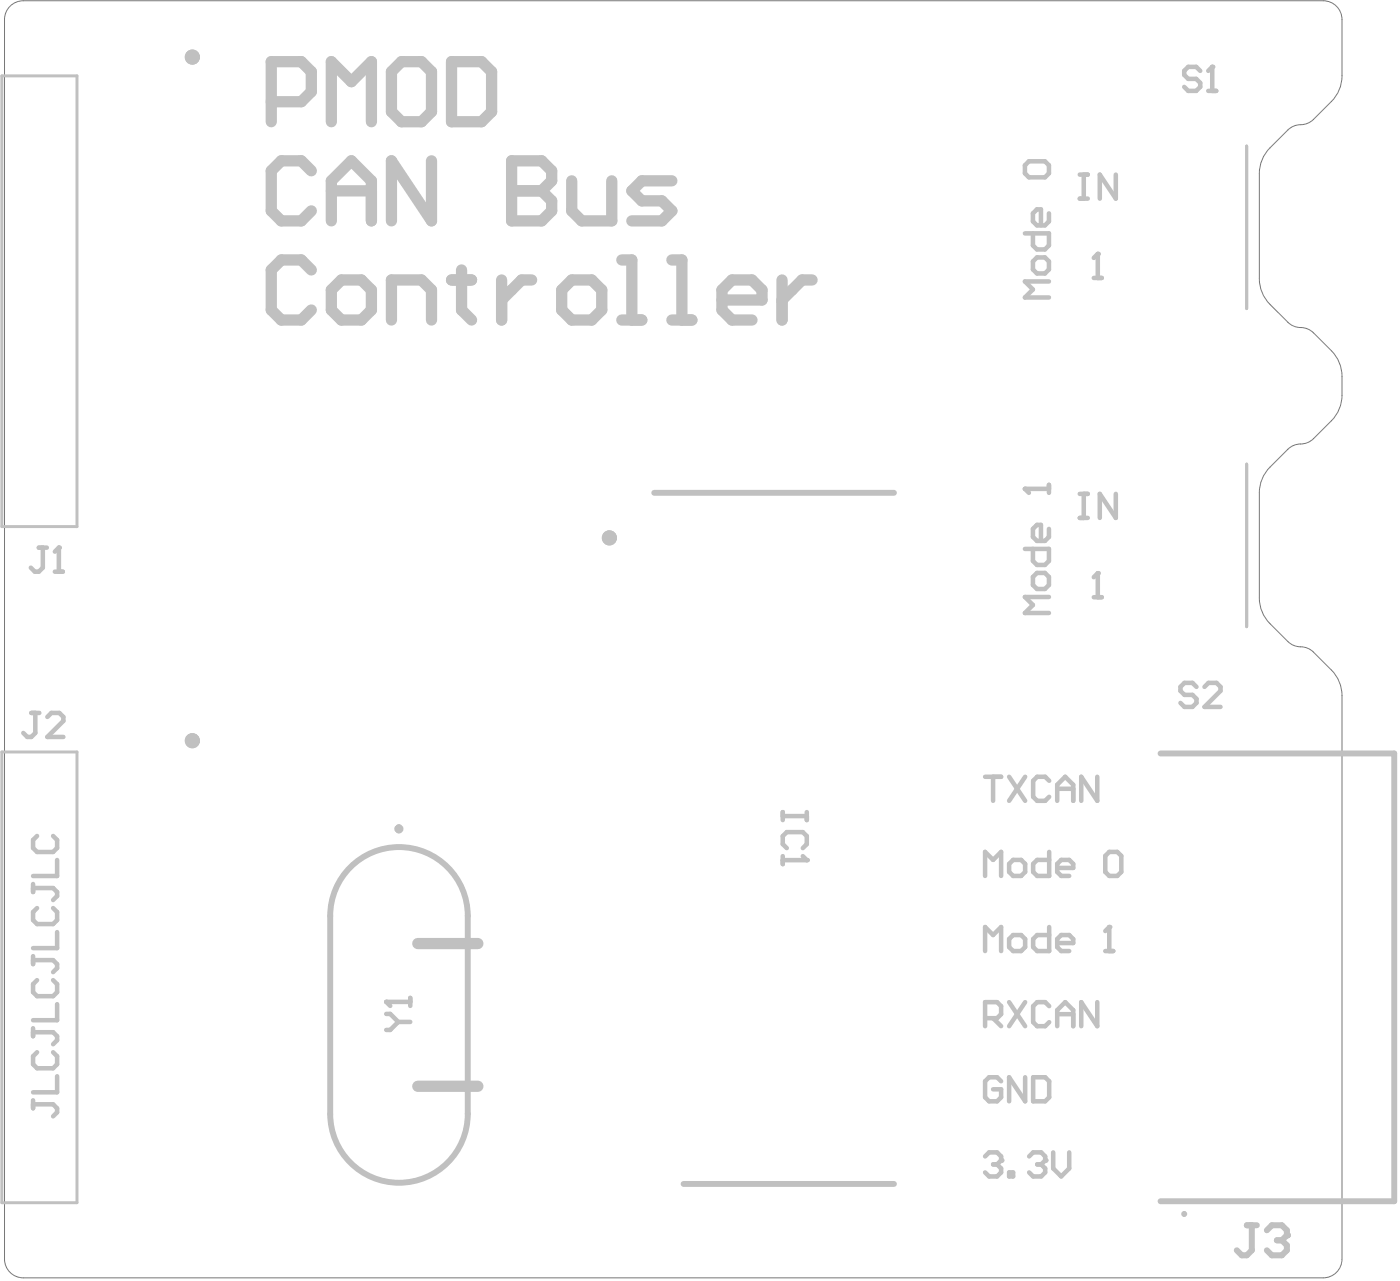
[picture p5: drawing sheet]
<svg xmlns="http://www.w3.org/2000/svg" width="157mm" height="144mm" viewBox="0 0 157 144" stroke-linecap="round" stroke-linejoin="round" font-family="sans-serif">
<path d="M1.1 .7l.5-.3 .5-.2 .5-.1h146.1a2.11 2.11 0 0 1 2.1 2.1v6.3a4.1 4.1 0 0 1-1.2 2.9l-2 2a2.36 2.36 0 0 1-1.8 .7l-.8 .3-.3 .2-2 2a4.1 4.1 0 0 0-1.2 2.9v11.8a4.1 4.1 0 0 0 1.2 2.9l2 2a2.36 2.36 0 0 0 1.9 .6l.7 .3 .3 .3 2 2a4.1 4.1 0 0 1 1.2 2.9 7.5 7.5 0 0 1-.3 3.7l-.5 .9-2.4 2.4a2.36 2.36 0 0 1-1.8 .6l-.8 .3-.3 .3-2 2a4.1 4.1 0 0 0-1.2 2.9v11.8a4.1 4.1 0 0 0 1.2 2.9l2 2a2.36 2.36 0 0 0 1.9 .6l.7 .3 .3 .3 2 2a4.1 4.1 0 0 1 1.2 2.9v63.3a2.11 2.11 0 0 1-2.1 2.1h-146.1a2.11 2.11 0 0 1-2.1-2.1v-139.3l.1-.6 .2-.5z" fill="none" stroke="#787878" stroke-width=".11"/>
<path d="M.2 8.5h8.5v50.7h-8.5zM140.1 16.4v18.3M140.1 52.1v18.3M.2 84.5h8.5v50.6h-8.5z" fill="none" stroke="#c0c0c0" stroke-width=".33"/>
<path d="M73.5 55.4h27M130.4 84.7h26.3v50.3h-26.3M37.1 102.9v22.3M52.6 102.9v22.3M76.8 133h23.7" fill="none" stroke="#c0c0c0" stroke-width=".66"/>
<path d="M47 106h6.7M47 122.1h6.7" fill="none" stroke="#c0c0c0" stroke-width="1.3"/>
<path d="M88 91.7h2.7M88 91.2v.9M88 96.2v.9M88 96.6h2.7M88.4 95.3l-.4-.5v-.9l.4-.4h1.8l.5 .4v.9l-.5 .5M90.7 91.2v.9" fill="none" stroke="#c0c0c0" stroke-width=".51"/>
<circle cx="90.7" cy="96.6" r=".25" fill="#c0c0c0"/>
<path d="M115.2 54.9h2.7M117.9 54.5v.9M117.9 59.4v.9l-.5 .5h-.9l-.4-.5v-.9l.4-.4h.5v1.8M115.2 61.7h2.7v1.3l-.5 .5h-.9l-.4-.5v-1.3M116.1 64.8l.4-.4h.9l.5 .4v.9l-.5 .5h-.9l-.4-.5zM117.9 67.1h-2.7l.9 .9-.9 .9h2.7M90.2 96.2l.5 .4" fill="none" stroke="#c0c0c0" stroke-width=".51"/>
<circle cx="115.2" cy="54.9" r=".25" fill="#c0c0c0"/>
<path d="M115.2 54.9l.4 .5M121.3 55.5h.9M121.3 58.2h.9M121.8 55.5v2.7M125.4 55.5v2.7l-1.8-2.7v2.7M122.9 67.1h.9M123.4 64.4v2.7" fill="none" stroke="#c0c0c0" stroke-width=".51"/>
<circle cx="123.4" cy="64.4" r=".25" fill="#c0c0c0"/>
<path d="M115.6 18.1h1.8l.5 .5v.9l-.5 .4h-1.8l-.4-.4v-.9zM121.3 19.6h.9M121.8 19.6v2.7M125.4 19.6v2.7l-1.8-2.7v2.7M115.2 26.2h2.7v1.4l-.5 .4h-.9l-.4-.4v-1.4M116.1 29.4l.4-.5h.9l.5 .5v.9l-.5 .4h-.9l-.4-.4zM117.9 31.6h-2.7l.9 .9-.9 .9h2.7M117.9 24v.9l-.5 .4h-.9l-.4-.4v-.9l.4-.5h.5v1.8M121.3 22.3h.9M122.9 31.2h.9M123.4 28.5v2.7M123.4 64.4l-.5 .5" fill="none" stroke="#c0c0c0" stroke-width=".51"/>
<circle cx="123.4" cy="28.5" r=".25" fill="#c0c0c0"/>
<path d="M123.4 28.5l-.5 .5M43.4 113.9h.5l.9 .9M43.4 112.6h2.7M44.8 114.8l-.9 .9h-.5M44.8 114.8h1.3M46.1 112.1v.9" fill="none" stroke="#c0c0c0" stroke-width=".51"/>
<circle cx="43.4" cy="112.6" r=".25" fill="#c0c0c0"/>
<path d="M43.4 112.6l.5 .4" fill="none" stroke="#c0c0c0" stroke-width=".51"/>
<path d="M140.1 137.7h1.1M140.7 137.7v2.8l-.6 .5h-.5l-.6-.5M142.4 138.2l.5-.5h1.2l.5 .5v.6" fill="none" stroke="#c0c0c0" stroke-width=".68"/>
<circle cx="144.6" cy="138.8" r=".34" fill="#c0c0c0"/>
<path d="M143.5 139.4h.6M144.1 139.4l.5 .5v.6l-.5 .5h-1.2l-.5-.5M144.6 138.8l-.5 .6" fill="none" stroke="#c0c0c0" stroke-width=".68"/>
<path d="M4.4 61.5h.9M4.8 61.5v2.3l-.4 .4h-.5l-.4-.4M6.2 64.2h.9M6.6 61.5v2.7M134.5 77.2l-.5-.5h-.9l-.4 .5v.4l.4 .5h.9l.5 .4v.5l-.5 .4h-.9l-.4-.4M135.4 77.2l.4-.5h.9l.5 .5v.4l-1.8 1.8h1.8M3.5 80.1h.9M4 80.1v2.3l-.5 .4h-.4l-.5-.4M5.3 80.6l.5-.5h.9l.4 .5v.4l-1.8 1.8h1.8" fill="none" stroke="#c0c0c0" stroke-width=".51"/>
<circle cx="6.6" cy="61.5" r=".25" fill="#c0c0c0"/>
<path d="M6.6 61.5l-.4 .5M110.7 129.9l.5-.4h.9l.4 .4v.5" fill="none" stroke="#c0c0c0" stroke-width=".51"/>
<circle cx="112.5" cy="130.4" r=".25" fill="#c0c0c0"/>
<path d="M111.6 130.8h.5M112.1 130.8l.4 .5v.4l-.4 .5h-.9l-.5-.5M112.5 130.4l-.4 .4M113.4 131.7h.5v.5h-.5zM115.7 129.9l.4-.4h.9l.5 .4v.5" fill="none" stroke="#c0c0c0" stroke-width=".51"/>
<circle cx="117.5" cy="130.4" r=".25" fill="#c0c0c0"/>
<path d="M134.9 8l-.5-.5h-.9l-.4 .5v.4l.4 .5h.9l.5 .4v.5l-.5 .4h-.9l-.4-.4M135.8 10.2h.9M136.2 7.5v2.7M112.5 121.5l-.4-.5h-.9l-.5 .5v1.8l.5 .4h.9l.4-.4v-.9h-.9M115.2 121v2.7l-1.8-2.7v2.7M116.1 121h1.4l.4 .5v1.8l-.4 .4h-1.4zM116.6 130.8h.4M117 130.8l.5 .5v.4l-.5 .5h-.9l-.4-.5M117.5 130.4l-.5 .4M118.4 129.5v1.8l.9 .9 .9-.9v-1.8" fill="none" stroke="#c0c0c0" stroke-width=".51"/>
<circle cx="136.2" cy="7.5" r=".25" fill="#c0c0c0"/>
<g fill="none" stroke="#c0c0c0" stroke-width=".51">
<path d="M136.2 7.5l-.4 .5M3.7 99.3v.9M3.7 99.8h2.3l.4 .4v.5l-.4 .4M4.2 93.9l-.5 .5v.9l.5 .4h1.8l.4-.4v-.9l-.4-.5M6.4 96.6v1.8h-2.7M3.7 107.4v.9M3.7 115.5v.9M3.7 107.9h2.3l.4 .4v.5l-.4 .4M3.7 116h2.3l.4 .4v.5l-.4 .4M4.2 102l-.5 .5v.9l.5 .4h1.8l.4-.4v-.9l-.4-.5M4.2 110.1l-.5 .5v.9l.5 .4h1.8l.4-.4v-.9l-.4-.5M4.2 118.2l-.5 .5v.9l.5 .4h1.8l.4-.4v-.9l-.4-.5"/>
<path d="M6.4 104.7v1.8h-2.7M6.4 112.8v1.8h-2.7M110.7 106.9v-2.7l.9 .9 .9-.9v2.7M110.7 114.4h1.4l.4-.4v-.9l-.4-.5h-1.4v2.7M111.6 114.4l.9 .9M113.4 112.6l1.8 2.7M113.4 105.5l.5-.4h.9l.4 .4v.9l-.4 .5h-.9l-.5-.5zM115.2 112.6l-1.8 2.7M117.9 113.1l-.4-.5h-.9l-.5 .5v1.8l.5 .4h.9l.4-.4M117.9 104.2v2.7h-1.3l-.5-.5v-.9l.5-.4h1.3M118.8 106h1.8v-.5l-.4-.4h-.9l-.5 .4v.9l.5 .5h.9M118.8 115.3v-1.8l.9-.9 .9 .9v1.8"/>
<path d="M118.8 114h1.8M123.3 112.6v2.7l-1.8-2.7v2.7M124.2 106.9h.9M124.7 104.2v2.7M3.7 123.6v.9M3.7 124.1h2.3l.4 .4v.5l-.4 .4M6.4 120.9v1.8h-2.7"/>
</g>
<circle cx="124.7" cy="104.2" r=".25" fill="#c0c0c0"/>
<g fill="none" stroke="#c0c0c0" stroke-width=".51">
<path d="M110.7 98.4v-2.7l.9 .9 .9-.9v2.7M110.7 87.3h1.8M111.6 87.3v2.7M113.4 97.1l.5-.5h.9l.4 .5v.9l-.4 .4h-.9l-.5-.4zM113.4 87.3l1.8 2.7M115.2 87.3l-1.8 2.7M117.9 95.7v2.7h-1.3l-.5-.4v-.9l.5-.5h1.3M117.9 87.7l-.4-.4h-.9l-.5 .4v1.8l.5 .5h.9l.4-.5M118.8 97.5h1.8v-.4l-.4-.5h-.9l-.5 .5v.9l.5 .4h.9M118.8 90v-1.8l.9-.9 .9 .9v1.8M118.8 88.6h1.8M123.3 87.3v2.7l-1.8-2.7v2.7"/>
<path d="M124.2 96.2l.5-.5h.9l.4 .5v1.8l-.4 .4h-.9l-.5-.4zM124.7 104.2l-.5 .4"/>
</g>
<path d="M30.5 11.4h3.4l1.1-1.1v-2.2l-1.1-1.2h-3.4v6.8M35 19.2l-1.1-1.1h-2.3l-1.1 1.1v4.5l1.1 1.1h2.3l1.1-1.1M37.2 13.7v-6.8l2.3 2.3 2.2-2.3v6.8M44 8.1l1.1-1.2h2.3l1.1 1.2v4.5l-1.1 1.1h-2.3l-1.1-1.1zM48.5 18.1v6.7l-4.5-6.7v6.7M50.7 6.9h3.4l1.1 1.2v4.5l-1.1 1.1h-3.4zM57.5 18.1v6.7h3.4l1.1-1.1v-1.1l-1.1-1.2h-3.4M37.2 24.8v-4.5l2.3-2.2 2.2 2.2v4.5M37.2 21.4h4.5" fill="none" stroke="#c0c0c0" stroke-width="1.3"/>
<circle cx="57.5" cy="21.4" r=".63" fill="#c0c0c0"/>
<g fill="none" stroke="#c0c0c0" stroke-width="1.3">
<path d="M57.5 18.1h3.4l1.1 1.1v1.1l-1.1 1.1h-3.4M35 30.3l-1.1-1.1h-2.3l-1.1 1.1v4.5l1.1 1.2h2.3l1.1-1.2M37.2 32.6l1.2-1.1h2.2l1.1 1.1v2.2l-1.1 1.2h-2.2l-1.2-1.2zM44 36v-4.5h3.4l1.1 1.1v3.4M50.7 31.5h2.3M51.9 30.3v4.5l1.1 1.2M56.4 31.5v4.5M59.7 31.5h-1.1l-2.2 2.2M63.1 32.6l1.2-1.1h2.2l1.1 1.1v2.2l-1.1 1.2h-2.2l-1.2-1.2zM64.3 20.3v3.4l1.1 1.1h3.4v-4.5M69.9 29.2h1.1v6.8M69.9 36h2.2"/>
<path d="M75.5 20.3h-3.4l-1.1 1.1 1.1 1.2h2.3l1.1 1.1-1.1 1.1h-3.4M75.5 29.2h1.1v6.8M75.5 36h2.3M81.1 33.7h4.5v-1.1l-1.1-1.1h-2.2l-1.2 1.1v2.2l1.2 1.2h2.2M87.9 31.5v4.5M91.3 31.5h-1.2l-2.2 2.2"/>
</g>
<g fill="none" stroke="#c0c0c0" stroke-width=".84">
<circle cx="21.6" cy="6.4" r=".42"/>
<circle cx="68.5" cy="60.4" r=".42"/>
<circle cx="21.6" cy="83.2" r=".42"/>
</g>
<g fill="none" stroke="#c0c0c0" stroke-width=".51">
<circle cx="21.6" cy="6.4" r=".6"/>
<circle cx="68.5" cy="60.4" r=".6"/>
<circle cx="21.6" cy="83.2" r=".6"/>
</g>
<circle cx="133.1" cy="136.4" r=".17" fill="none" stroke="#c0c0c0" stroke-width=".33"/>
<g fill="none" stroke="#c0c0c0" stroke-width=".66">
<path d="M37.1 102.9a7.7 7.7 0 0 1 7.7-7.7 7.7 7.7 0 0 1 7.8 7.7M37.1 125.2a7.7 7.7 0 0 0 7.7 7.7 7.7 7.7 0 0 0 7.8-7.7"/>
<circle cx="44.8" cy="93.1" r=".17"/>
</g>
</svg>
